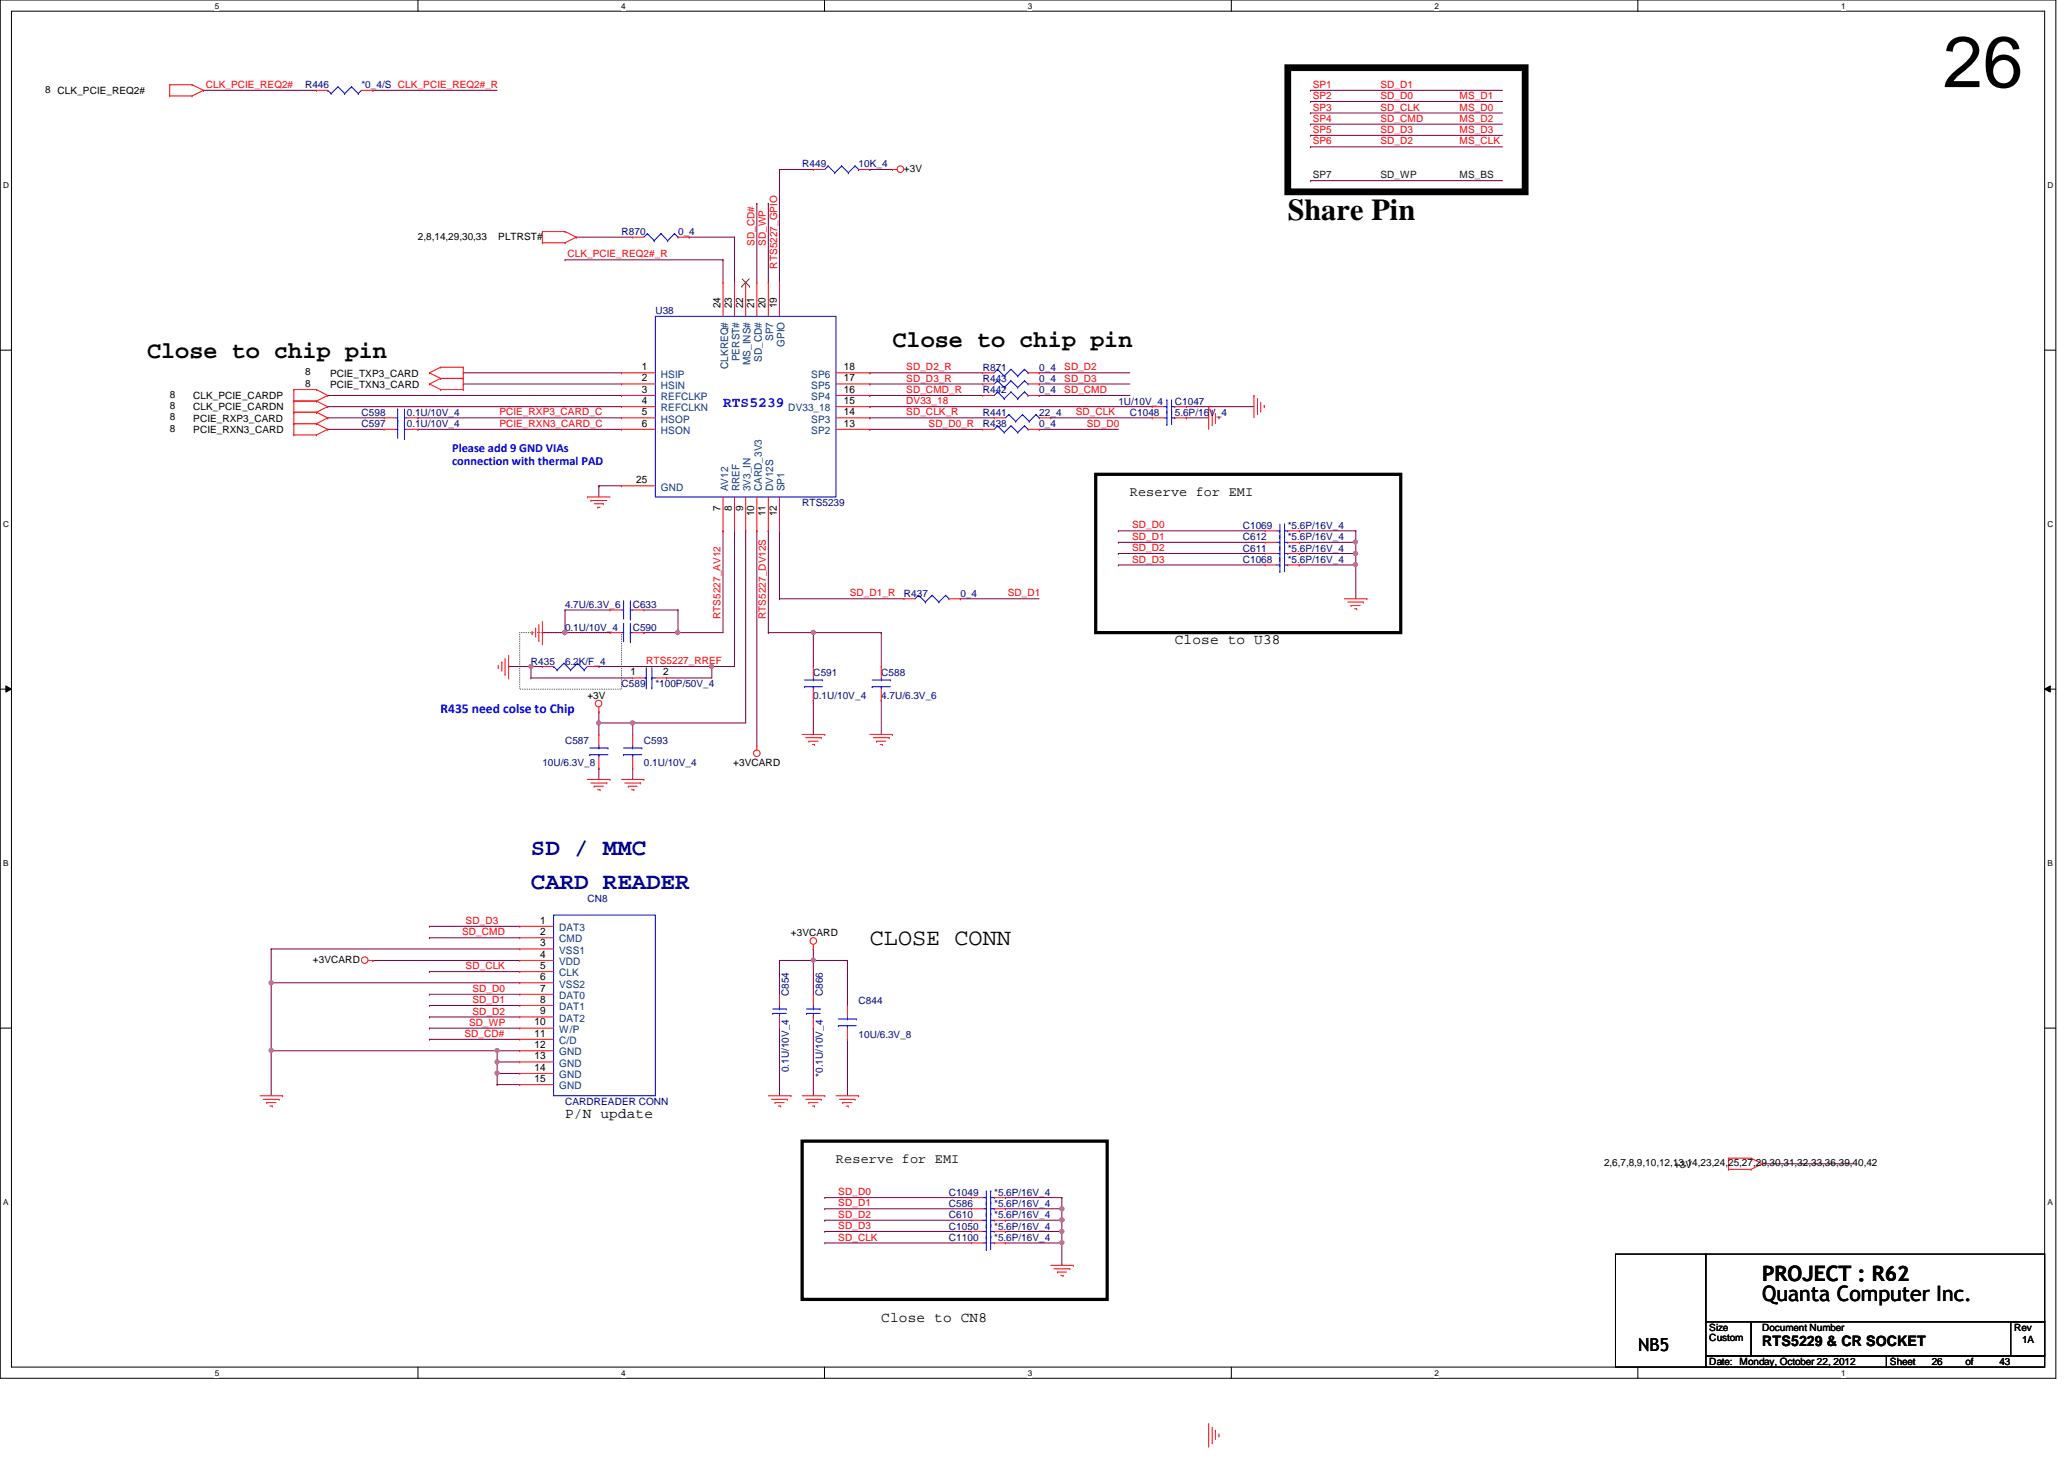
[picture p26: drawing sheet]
<svg xmlns="http://www.w3.org/2000/svg" width="297mm" height="210mm" viewBox="0 0 297 210" stroke-linecap="round" stroke-linejoin="round" font-family="sans-serif">
<defs><g id="words">
<text font-size="10.4" x="279.6" y="12.5">26</text>
<text font-size="4.4" x="185.3" y="31.6">Share Pin</text>
<g font-size="3.4">
<text x="21.2" y="51.6">Close to chip pin</text>
<text x="128.4" y="49.9">Close to chip pin</text>
<text x="125.2" y="135.9">CLOSE CONN</text>
</g>
<g font-size="3.4" fill="#000080">
<text x="76.4" y="123.1">SD / MMC</text>
<text x="76.4" y="127.9">CARD READER</text>
</g>
<g font-size="3">
<text x="253.6" y="184.2">PROJECT : R62</text>
<text x="253.6" y="187.2">Quanta Computer Inc.</text>
</g>
<text font-size="2.6" x="235.8" y="194.3">NB5</text>
<text font-size="2.1" fill="#00f" x="104.1" y="58.6">RTS5239</text>
<g font-size="2.1">
<text x="169.1" y="92.6">Close to U38</text>
<text x="81.3" y="160.9">P/N update</text>
<text x="126.8" y="190.2">Close to CN8</text>
<text x="253.6" y="193.7">RTS5229 &amp; CR SOCKET</text>
</g>
<g font-size="1.9">
<text x="162.6" y="71.4">Reserve for EMI</text>
<text x="120.3" y="167.3">Reserve for EMI</text>
</g>
<text font-size="1.9" fill="#00f" x="63.4" y="102.6">R435 need colse to Chip</text>
<g font-size="1.8" fill="#00f">
<text x="65.1" y="65.1">Please add 9 GND VIAs</text>
<text x="65.1" y="66.8">connection with thermal PAD</text>
</g>
<g font-size="1.5">
<text x="103.7" y="44.4" transform="rotate(-90 103.7 44.4)">24</text>
<text x="105.3" y="44.4" transform="rotate(-90 105.3 44.4)">23</text>
<text x="106.9" y="44.4" transform="rotate(-90 106.9 44.4)">22</text>
<text x="108.5" y="44.4" transform="rotate(-90 108.5 44.4)">21</text>
<text x="110.2" y="44.4" transform="rotate(-90 110.2 44.4)">20</text>
<text x="111.8" y="44.4" transform="rotate(-90 111.8 44.4)">19</text>
<text x="92.4" y="53.3">1</text>
<text x="121.5" y="53.3">18</text>
<text x="92.4" y="56.5">3</text>
<text x="92.4" y="58.1">4</text>
<text x="92.4" y="59.7">5</text>
<text x="92.4" y="54.9">2</text>
<text x="121.5" y="59.7">14</text>
<text x="121.5" y="58.1">15</text>
<text x="121.5" y="56.5">16</text>
<text x="121.5" y="54.9">17</text>
<text x="92.4" y="61.4">6</text>
<text x="121.5" y="61.4">13</text>
<text x="91.6" y="69.5">25</text>
<text x="103.7" y="73.4" transform="rotate(-90 103.7 73.4)">7</text>
<text x="105.3" y="73.4" transform="rotate(-90 105.3 73.4)">8</text>
<text x="106.9" y="73.4" transform="rotate(-90 106.9 73.4)">9</text>
<text x="108.5" y="74.3" transform="rotate(-90 108.5 74.3)">10</text>
<text x="110.2" y="74.3" transform="rotate(-90 110.2 74.3)">11</text>
<text x="111.8" y="74.3" transform="rotate(-90 111.8 74.3)">12</text>
<text x="90.7" y="97.2">1</text>
<text x="95.5" y="97.2">2</text>
<text x="77.7" y="132.9">1</text>
<text x="77.7" y="134.5">2</text>
<text x="77.7" y="137.8">4</text>
<text x="77.7" y="136.1">3</text>
<text x="77.7" y="142.7">7</text>
<text x="77.7" y="139.4">5</text>
<text x="77.7" y="141">6</text>
<text x="76.9" y="149.1">11</text>
<text x="76.9" y="147.5">10</text>
<text x="77.7" y="145.9">9</text>
<text x="77.7" y="144.3">8</text>
<text x="76.9" y="150.8">12</text>
<text x="76.9" y="152.4">13</text>
<text x="76.9" y="154.1">14</text>
<text x="76.9" y="155.7">15</text>
</g>
<g font-size="1.5" fill="#004080">
<text x="104.8" y="53.1" transform="rotate(-90 104.8 53.1)">CLKREQ#</text>
<text x="106.4" y="52" transform="rotate(-90 106.4 52)">PERST#</text>
<text x="108" y="52.5" transform="rotate(-90 108 52.5)">MS_INS#</text>
<text x="109.6" y="52.1" transform="rotate(-90 109.6 52.1)">SD_CD#</text>
<text x="111.3" y="49.1" transform="rotate(-90 111.3 49.1)">SP7</text>
<text x="112.9" y="49.9" transform="rotate(-90 112.9 49.9)">GPIO</text>
<text x="95.1" y="57.6">REFCLKP</text>
<text x="95.1" y="59.2">REFCLKN</text>
<text x="95.1" y="54.3">HSIP</text>
<text x="95.1" y="55.9">HSIN</text>
<text x="113.5" y="59.2">DV33_18</text>
<text x="116.8" y="57.6">SP4</text>
<text x="116.8" y="55.9">SP5</text>
<text x="116.8" y="54.3">SP6</text>
<text x="95.1" y="60.8">HSOP</text>
<text x="95.1" y="62.4">HSON</text>
<text x="116.8" y="62.4">SP2</text>
<text x="116.8" y="60.8">SP3</text>
<text x="95.1" y="70.6">GND</text>
<text x="104.8" y="70.7" transform="rotate(-90 104.8 70.7)">AV12</text>
<text x="106.4" y="70.7" transform="rotate(-90 106.4 70.7)">RREF</text>
<text x="108" y="70.7" transform="rotate(-90 108 70.7)">3V3_IN</text>
<text x="109.6" y="70.7" transform="rotate(-90 109.6 70.7)">CARD_3V3</text>
<text x="111.3" y="70.7" transform="rotate(-90 111.3 70.7)">DV12S</text>
<text x="112.9" y="70.7" transform="rotate(-90 112.9 70.7)">SP1</text>
<text x="80.5" y="133.9">DAT3</text>
<text x="80.5" y="135.6">CMD</text>
<text x="80.5" y="137.2">VSS1</text>
<text x="80.5" y="143.7">DAT0</text>
<text x="80.5" y="138.9">VDD</text>
<text x="80.5" y="140.5">CLK</text>
<text x="80.5" y="142.1">VSS2</text>
<text x="80.5" y="147">DAT2</text>
<text x="80.5" y="145.3">DAT1</text>
<text x="80.5" y="148.6">W/P</text>
<text x="80.5" y="150.2">C/D</text>
<text x="80.5" y="151.8">GND</text>
<text x="80.5" y="153.5">GND</text>
<text x="80.5" y="155.1">GND</text>
<text x="80.5" y="156.7">GND</text>
</g>
<g font-size="1.4">
<text x="6.5" y="13.4">8 CLK_PCIE_REQ2#</text>
<text x="130.1" y="24.8">+3V</text>
<text x="60.2" y="34.5">2,8,14,29,30,33</text>
<text x="71.7" y="34.5">PLTRST#</text>
<text x="24.4" y="57.3">8</text>
<text x="24.4" y="58.9">8</text>
<text x="27.8" y="57.4">CLK_PCIE_CARDP</text>
<text x="27.8" y="59.1">CLK_PCIE_CARDN</text>
<text x="43.9" y="54">8</text>
<text x="43.9" y="55.6">8</text>
<text x="47.5" y="54.2">PCIE_TXP3_CARD</text>
<text x="47.5" y="55.8">PCIE_TXN3_CARD</text>
<text x="24.4" y="62.1">8</text>
<text x="24.4" y="60.5">8</text>
<text x="27.8" y="62.3">PCIE_RXN3_CARD</text>
<text x="27.8" y="60.7">PCIE_RXP3_CARD</text>
<text x="84.5" y="100.5">+3V</text>
<text x="105.5" y="110.2">+3VCARD</text>
<text x="113.8" y="134.6">+3VCARD</text>
<text x="45" y="138.6">+3VCARD</text>
<text x="230.8" y="167.8">2,6,7,8,9,10,12,13,14,23,24,25,27,29,30,31,32,33,36,39,40,42</text>
<text x="240.9" y="168">+3V</text>
<text x="246" y="191.5">Size</text>
<text x="253.6" y="191.5">Document Number</text>
<text x="289.9" y="191.5">Rev</text>
<text x="246" y="196.4">Date: Monday, October 22, 2012</text>
<text x="246" y="193">Custom</text>
<text x="272" y="196.4">Sheet</text>
<text x="278" y="196.4">26</text>
<text x="282.9" y="196.4">of</text>
<text x="287.7" y="196.4">43</text>
<text x="291" y="193.2">1A</text>
</g>
<g font-size="1.4" fill="#f00">
<text x="29.6" y="12.7">CLK_PCIE_REQ2#</text>
<text x="188.9" y="12.7">SP1</text>
<text x="188.9" y="14.3">SP2</text>
<text x="188.9" y="15.9">SP3</text>
<text x="188.9" y="17.5">SP4</text>
<text x="198.7" y="12.7">SD_D1</text>
<text x="198.7" y="14.3">SD_D0</text>
<text x="198.7" y="15.9">SD_CLK</text>
<text x="198.7" y="17.5">SD_CMD</text>
<text x="210.1" y="15.9">MS_D0</text>
<text x="210.1" y="17.5">MS_D2</text>
<text x="210.1" y="14.3">MS_D1</text>
<text x="188.9" y="19.1">SP5</text>
<text x="188.9" y="20.8">SP6</text>
<text x="198.7" y="19.1">SD_D3</text>
<text x="198.7" y="20.8">SD_D2</text>
<text x="210.1" y="19.1">MS_D3</text>
<text x="210.1" y="20.8">MS_CLK</text>
<text x="108.6" y="35.4" transform="rotate(-90 108.6 35.4)">SD_CD#</text>
<text x="110.2" y="35.4" transform="rotate(-90 110.2 35.4)">SD_WP</text>
<text x="81.7" y="37">CLK_PCIE_REQ2#_R</text>
<text x="111.8" y="38.7" transform="rotate(-90 111.8 38.7)">RTS5227_GPIO</text>
<text x="130.4" y="53.3">SD_D2_R</text>
<text x="153.2" y="53.3">SD_D2</text>
<text x="71.9" y="59.8">PCIE_RXP3_CARD_C</text>
<text x="130.4" y="59.8">SD_CLK_R</text>
<text x="130.4" y="58.2">DV33_18</text>
<text x="130.4" y="54.9">SD_D3_R</text>
<text x="130.4" y="56.6">SD_CMD_R</text>
<text x="153.2" y="56.6">SD_CMD</text>
<text x="153.2" y="54.9">SD_D3</text>
<text x="154.8" y="59.8">SD_CLK</text>
<text x="71.9" y="61.4">PCIE_RXN3_CARD_C</text>
<text x="133.6" y="61.4">SD_D0_R</text>
<text x="156.4" y="61.4">SD_D0</text>
<text x="162.9" y="77.7">SD_D1</text>
<text x="162.9" y="76">SD_D0</text>
<text x="162.9" y="80.9">SD_D3</text>
<text x="162.9" y="79.3">SD_D2</text>
<text x="103.7" y="89.1" transform="rotate(-90 103.7 89.1)">RTS5227_AV12</text>
<text x="110.2" y="89.1" transform="rotate(-90 110.2 89.1)">RTS5227_DV12S</text>
<text x="122.3" y="85.8">SD_D1_R</text>
<text x="145" y="85.8">SD_D1</text>
<text x="93" y="95.5">RTS5227_RREF</text>
<text x="66.5" y="134.6">SD_CMD</text>
<text x="67" y="132.9">SD_D3</text>
<text x="67" y="139.4">SD_CLK</text>
<text x="68" y="142.7">SD_D0</text>
<text x="66.8" y="149.2">SD_CD#</text>
<text x="67.5" y="147.6">SD_WP</text>
<text x="68" y="146">SD_D2</text>
<text x="68" y="144.3">SD_D1</text>
<text x="120.6" y="172">SD_D0</text>
<text x="120.6" y="173.6">SD_D1</text>
<text x="120.6" y="175.2">SD_D2</text>
<text x="120.6" y="176.8">SD_D3</text>
<text x="120.6" y="178.5">SD_CLK</text>
</g>
<g font-size="1.4" fill="#000080">
<text x="43.9" y="12.7">R446</text>
<text x="52" y="12.7">*0_4/S CLK_PCIE_REQ2#_R</text>
<text x="115.4" y="24.1">R449</text>
<text x="123.6" y="24.1">10K_4</text>
<text x="89.4" y="33.9">R870</text>
<text x="97.6" y="33.9">0_4</text>
<text x="94.3" y="45.2">U38</text>
<text x="141.4" y="53.3">R871</text>
<text x="149.6" y="53.3">0_4</text>
<text x="52" y="59.9">C598</text>
<text x="58.5" y="59.9">0.1U/10V_4</text>
<text x="141.4" y="55">R443</text>
<text x="141.4" y="56.6">R442</text>
<text x="141.4" y="59.9">R441</text>
<text x="149.6" y="55">0_4</text>
<text x="149.6" y="56.6">0_4</text>
<text x="149.6" y="59.9">22_4</text>
<text x="160.9" y="58.3">1U/10V_4</text>
<text x="162.6" y="59.9">C1048</text>
<text x="169.1" y="58.3">C1047</text>
<text x="169.1" y="59.9">5.6P/16V_4</text>
<text x="52" y="61.5">C597</text>
<text x="58.5" y="61.5">0.1U/10V_4</text>
<text x="141.4" y="61.5">R438</text>
<text x="149.6" y="61.5">0_4</text>
<text x="115.4" y="72.9">RTS5239</text>
<text x="178.9" y="77.7">C612</text>
<text x="178.9" y="76.1">C1069</text>
<text x="185.3" y="77.7">*5.6P/16V_4</text>
<text x="185.3" y="76.1">*5.6P/16V_4</text>
<text x="178.9" y="81">C1068</text>
<text x="178.9" y="79.4">C611</text>
<text x="185.3" y="81">*5.6P/16V_4</text>
<text x="185.3" y="79.4">*5.6P/16V_4</text>
<text x="81.3" y="87.5">4.7U/6.3V_6</text>
<text x="91.1" y="87.5">C633</text>
<text x="130.1" y="85.9">R437</text>
<text x="138.2" y="85.9">0_4</text>
<text x="76.4" y="95.6">R435</text>
<text x="81.3" y="95.6">6.2K/F_4</text>
<text x="81.3" y="90.8">0.1U/10V_4</text>
<text x="91.1" y="90.8">C590</text>
<text x="89.4" y="98.9">C589</text>
<text x="94.3" y="98.9">*100P/50V_4</text>
<text x="117" y="97.2">C591</text>
<text x="117" y="100.5">0.1U/10V_4</text>
<text x="126.8" y="97.2">C588</text>
<text x="126.8" y="100.5">4.7U/6.3V_6</text>
<text x="81.3" y="107">C587</text>
<text x="92.7" y="107">C593</text>
<text x="78.1" y="110.2">10U/6.3V_8</text>
<text x="92.7" y="110.2">0.1U/10V_4</text>
<text x="84.5" y="129.8">CN8</text>
<text x="113.5" y="143.3" transform="rotate(-90 113.5 143.3)">C854</text>
<text x="118.4" y="143.3" transform="rotate(-90 118.4 143.3)">C866</text>
<text x="123.6" y="144.4">C844</text>
<text x="123.6" y="149.3">10U/6.3V_8</text>
<text x="113.5" y="154.3" transform="rotate(-90 113.5 154.3)">0.1U/10V_4</text>
<text x="118.4" y="154.9" transform="rotate(-90 118.4 154.9)">*0.1U/10V_4</text>
<text x="81.3" y="159">CARDREADER CONN</text>
<text x="136.6" y="173.7">C586</text>
<text x="136.6" y="172">C1049</text>
<text x="143.1" y="173.7">*5.6P/16V_4</text>
<text x="143.1" y="172">*5.6P/16V_4</text>
<text x="136.6" y="178.5">C1100</text>
<text x="136.6" y="176.9">C1050</text>
<text x="136.6" y="175.3">C610</text>
<text x="143.1" y="175.3">*5.6P/16V_4</text>
<text x="143.1" y="178.5">*5.6P/16V_4</text>
<text x="143.1" y="176.9">*5.6P/16V_4</text>
</g>
<g font-size="1.4" fill="#004000">
<text x="188.9" y="25.7">SP7</text>
<text x="198.7" y="25.7">SD_WP</text>
<text x="210.1" y="25.7">MS_BS</text>
</g>
<g font-size="1.2">
<text x="30.9" y="1.2">5</text>
<text x="89.4" y="1.2">4</text>
<text x="147.9" y="1.2">3</text>
<text x="206.5" y="1.2">2</text>
<text x="265" y="1.2">1</text>
<text x=".5" y="27.1">D</text>
<text x="294.7" y="27.1">D</text>
<text x=".5" y="75.8">C</text>
<text x="294.7" y="75.8">C</text>
<text x=".5" y="124.6">B</text>
<text x="294.7" y="124.6">B</text>
<text x=".5" y="173.4">A</text>
<text x="294.7" y="173.4">A</text>
<text x="30.9" y="197.9">5</text>
<text x="89.4" y="197.9">4</text>
<text x="147.9" y="197.9">3</text>
<text x="206.5" y="197.9">2</text>
<text x="265" y="197.9">1</text>
</g>
</g></defs>
<path d="M0 0h295.9v198.3h-295.9zM1.6 1.6h292.7v195.1h-292.7z" fill="none" stroke="#000" stroke-width=".14"/>
<g fill="#fff">
<path d="M30.9 .2h.6v1.3h-.6z"/>
<path d="M30.9 196.9h.6v1.3h-.6z"/>
</g>
<path d="M60.2 0v1.6M60.2 196.7v1.6" fill="none" stroke="#000" stroke-width=".14"/>
<g fill="#fff">
<path d="M89.4 .2h.6v1.3h-.6z"/>
<path d="M89.4 196.9h.6v1.3h-.6z"/>
</g>
<path d="M118.7 0v1.6M118.7 196.7v1.6" fill="none" stroke="#000" stroke-width=".14"/>
<g fill="#fff">
<path d="M147.9 .2h.6v1.3h-.6z"/>
<path d="M147.9 196.9h.6v1.3h-.6z"/>
</g>
<path d="M177.2 0v1.6M177.2 196.7v1.6" fill="none" stroke="#000" stroke-width=".14"/>
<g fill="#fff">
<path d="M206.5 .2h.5v1.3h-.5z"/>
<path d="M206.5 196.9h.5v1.3h-.5z"/>
</g>
<path d="M235.7 0v1.6M235.7 196.7v1.6" fill="none" stroke="#000" stroke-width=".14"/>
<g fill="#fff">
<path d="M265 .2h.6v1.3h-.6z"/>
<path d="M265 196.9h.6v1.3h-.6z"/>
<path d="M.5 26h.8v1.3h-.8z"/>
<path d="M294.7 26h.8v1.3h-.8z"/>
<path d="M.5 74.8h.8v1.3h-.8z"/>
<path d="M294.7 74.8h.8v1.3h-.8z"/>
</g>
<path d="M0 50.4h1.6M294.3 50.4h1.6" fill="none" stroke="#000" stroke-width=".14"/>
<g fill="#fff">
<path d="M.5 123.5h.7v1.3h-.7z"/>
<path d="M294.7 123.5h.7v1.3h-.7z"/>
</g>
<path d="M0 99.1h1.6M.8 98.7l.8 .4-.8 .5zM294.3 99.1l.8-.4v.9zM294.3 99.1h1.6" fill="none" stroke="#000" stroke-width=".14"/>
<path d="M.8 98.7l.8 .4-.8 .5zM294.3 99.1l.8-.4v.9z" fill="#000"/>
<g fill="#fff">
<path d="M.5 172.3h.7v1.3h-.7z"/>
<path d="M294.7 172.3h.7v1.3h-.7z"/>
</g>
<path d="M0 147.9h1.6M294.3 147.9h1.6" fill="none" stroke="#000" stroke-width=".14"/>
<path d="M157.7 68.2h43.9v22.8h-43.9zM115.4 164.2h43.9v22.7h-43.9z" fill="none" stroke="#000" stroke-width=".47"/>
<path d="M185.3 9.7h34.2v17.9h-34.2z" fill="none" stroke="#000" stroke-width=".97"/>
<path d="M74.8 91h14.6v8.1h-14.6z" fill="none" stroke="#000" stroke-width=".14" stroke-dasharray="0 .3"/>
<path d="M112.2 138.2h.1M112.2 138.2h9.8M112.2 138.2v4.8M117 138.2h.1M117 138.2v4.8M122 138.2h.1M122 138.2v6.5M117 147.9h.1M117 147.9v9.7M122 149.5h.1M122 149.5v8.1" fill="none" stroke="#800040" stroke-width=".14"/>
<circle cx="117" cy="138.1" r=".3" fill="#f0f"/>
<circle cx="117" cy="138.1" r=".3" fill="none" stroke="#f0f" stroke-width=".14"/>
<path d="M29.3 13h.1M29.3 13h16.2M53.7 13h.1M53.7 13h17.8M117 136.5h.1M117 136.5v1.7M112.2 147.9h.1M112.2 147.9v9.7M144.7 172.3h.1M144.7 172.3h8.1M152.8 173.9h.1M152.8 173.9v1.7" fill="none" stroke="#800040" stroke-width=".14"/>
<circle cx="152.8" cy="175.5" r=".3" fill="#f0f"/>
<circle cx="152.8" cy="175.5" r=".3" fill="none" stroke="#f0f" stroke-width=".14"/>
<circle cx="152.8" cy="173.9" r=".3" fill="#f0f"/>
<circle cx="152.8" cy="173.9" r=".3" fill="none" stroke="#f0f" stroke-width=".14"/>
<g fill="none" stroke="#800040" stroke-width=".14">
<path d="M188.6 13h.1M188.6 14.6h.1M188.6 16.3h.1M188.6 17.9h.1M188.6 19.5h.1M188.6 13h27.6M188.6 14.6h27.6M188.6 16.3h27.6M188.6 17.9h27.6M188.6 19.5h27.6M188.6 21.1h.1M188.6 26h.1"/>
<path d="M188.6 21.1h27.6M188.6 26h27.6M47.2 56.9h.1M47.2 58.5h.1M47.2 56.9h42.2M47.2 58.5h42.2M66.7 55.2h.1M66.7 53.6h.1M66.7 55.2h22.7M66.7 53.6h22.7M47.2 60.1h.1M47.2 61.8h.1"/>
<path d="M47.2 60.1h8.1M47.2 61.8h8.1M60.2 60.1h.1M60.2 61.8h.1M60.2 60.1h29.2M60.2 61.8h29.2M86.2 69.9h.1M86.2 69.9h3.2M86.2 69.9v1.6M104.1 76.4h.1M104.1 76.4v14.6h-6.5M76.4 95.9h.1"/>
<path d="M76.4 95.9h1.7M81.3 91h.1M81.3 91h6.5M97.6 91h.1M118.7 172.3h.1M118.7 173.9h.1M118.7 175.6h.1M118.7 177.2h.1M118.7 172.3h21.1M118.7 173.9h21.1M118.7 175.6h21.1M118.7 177.2h21.1"/>
<path d="M144.7 173.9h.1M144.7 175.6h.1M144.7 177.2h.1M144.7 175.6h8.1M144.7 177.2h8.1M152.8 178.8h.1M152.8 172.3h.1M152.8 172.3v1.6h-8.1M152.8 178.8v3.2M253.6 167.4h.1M253.6 167.4h13"/>
</g>
<circle cx="76.4" cy="95.9" r=".3" fill="#f0f"/>
<circle cx="76.4" cy="95.9" r=".3" fill="none" stroke="#f0f" stroke-width=".14"/>
<path d="M73.2 95.9h.1M73.2 95.9h3.2M76.4 95.9h.1M76.4 95.9v1.6M86.2 95.9h.1M86.2 95.9h19.5M95.9 97.5h.1M102.4 95.9h.1M102.4 95.9v1.6h-6.5" fill="none" stroke="#800040" stroke-width=".14"/>
<circle cx="102.4" cy="95.9" r=".3" fill="#f0f"/>
<circle cx="102.4" cy="95.9" r=".3" fill="none" stroke="#f0f" stroke-width=".14"/>
<path d="M105.7 76.4h.1M105.7 76.4v19.5M107.3 76.4h.1M107.3 76.4v27.6M108.9 76.4h.1M108.9 76.4v30.9M76.4 97.5h.1M76.4 97.5h14.7M86.2 104h.1M86.2 104h4.9" fill="none" stroke="#800040" stroke-width=".14"/>
<circle cx="91" cy="104" r=".31" fill="#f0f"/>
<circle cx="91" cy="104" r=".31" fill="none" stroke="#f0f" stroke-width=".14"/>
<circle cx="86.1" cy="104" r=".3" fill="#f0f"/>
<circle cx="86.1" cy="104" r=".3" fill="none" stroke="#f0f" stroke-width=".14"/>
<g fill="none" stroke="#800040" stroke-width=".14">
<path d="M110.6 76.4h.1M110.6 76.4v14.6M117 91h.1M117 91h9.8M86.2 102.4h.1M86.2 110.5h.1M86.2 104h.1M86.2 102.4v3.3M86.2 110.5v1.6M91.1 110.5h.1M91.1 104h.1M91.1 104v1.7"/>
<path d="M91.1 110.5v1.6M91.1 104h16.2"/>
</g>
<circle cx="117" cy="91" r=".31" fill="#f0f"/>
<circle cx="117" cy="91" r=".31" fill="none" stroke="#f0f" stroke-width=".14"/>
<g fill="none" stroke="#800040" stroke-width=".14">
<path d="M81.3 37.4h.1M81.3 37.4h22.8M82.9 34.1h.1M82.9 34.1h8.2M99.2 34.1h.1M99.2 34.1h6.5M104.1 37.4h.1M104.1 37.4v3.2M105.7 34.1h.1M105.7 34.1v6.5M108.9 29.3h.1M108.9 29.3v11.3"/>
<path d="M110.6 29.3h.1M110.6 29.3v11.3M112.2 24.4h.1M112.2 24.4v16.2M112.2 24.4h4.8M125.2 24.4h.1M125.2 24.4h3.2M125.2 58.5h.1M125.2 55.2h.1M125.2 56.9h.1M125.2 53.6h.1M125.2 58.5h40.6"/>
<path d="M125.2 55.2h16.2M125.2 56.9h16.2M125.2 53.6h16.2M149.6 53.6h.1M149.6 56.9h.1M149.6 55.2h.1M149.6 55.2h13M149.6 56.9h13M149.6 53.6h13M170.7 58.5h.1M170.7 58.5h9.8M112.2 76.4h.1"/>
<path d="M112.2 76.4v9.7M125.2 61.8h.1M125.2 60.1h.1M125.2 61.8h16.2M125.2 60.1h17.9M149.6 61.8h.1M149.6 61.8h11.3M151.2 60.1h.1M151.2 60.1h14.6M170.7 60.1h.1M170.7 60.1h3.2M110.6 91h.1"/>
<path d="M110.6 91h6.4M112.2 86.1h.1M112.2 86.1h17.9M117 91h.1M117 91v4.9M126.8 91h.1M126.8 91v4.9M138.2 86.1h.1M138.2 86.1h11.4M117 100.8h.1M117 100.8v4.9M126.8 100.8h.1"/>
<path d="M126.8 100.8v4.9M39 151.2h.1M39 141.4h.1M39 141.4v16.2M39 141.4h35.8"/>
</g>
<circle cx="39" cy="141.4" r=".3" fill="#f0f"/>
<circle cx="39" cy="141.4" r=".3" fill="none" stroke="#f0f" stroke-width=".14"/>
<g fill="none" stroke="#800040" stroke-width=".14">
<path d="M39 136.5h.1M39 136.5h35.8M39 136.5v4.9M53.7 138.2h.1M53.7 138.2h21.1M61.8 133.3h.1M61.8 134.9h.1M61.8 139.8h.1M61.8 133.3h13M61.8 134.9h13M61.8 139.8h13M39 141.4h.1"/>
<path d="M39 151.2h.1M39 151.2h35.8M61.8 146.3h.1M61.8 144.7h.1M61.8 143h.1M61.8 147.9h.1M61.8 149.5h.1M61.8 146.3h13M61.8 144.7h13M61.8 143h13M61.8 147.9h13M61.8 149.5h13"/>
<path d="M71.5 151.2h.1"/>
</g>
<circle cx="71.5" cy="151.1" r=".3" fill="#f0f"/>
<circle cx="71.5" cy="151.1" r=".3" fill="none" stroke="#f0f" stroke-width=".14"/>
<circle cx="39" cy="151.1" r=".3" fill="#f0f"/>
<circle cx="39" cy="151.1" r=".3" fill="none" stroke="#f0f" stroke-width=".14"/>
<path d="M71.5 154.4h.1M71.5 152.8h.1M71.5 154.4h3.3M71.5 152.8v1.6" fill="none" stroke="#800040" stroke-width=".14"/>
<circle cx="71.5" cy="154.4" r=".3" fill="#f0f"/>
<circle cx="71.5" cy="154.4" r=".3" fill="none" stroke="#f0f" stroke-width=".14"/>
<circle cx="71.5" cy="152.8" r=".3" fill="#f0f"/>
<circle cx="71.5" cy="152.8" r=".3" fill="none" stroke="#f0f" stroke-width=".14"/>
<path d="M71.5 156h.1M71.5 154.4h.1M71.5 152.8h.1M71.5 151.2h.1M71.5 156h3.3M71.5 151.2v1.6M71.5 154.4v1.6M71.5 152.8h3.3M152.8 175.6h.1M152.8 175.6v1.6" fill="none" stroke="#800040" stroke-width=".14"/>
<circle cx="152.8" cy="175.5" r=".3" fill="#f0f"/>
<circle cx="152.8" cy="175.5" r=".3" fill="none" stroke="#f0f" stroke-width=".14"/>
<path d="M195.1 78h.1M195.1 78v1.6" fill="none" stroke="#800040" stroke-width=".14"/>
<circle cx="195.1" cy="79.6" r=".3" fill="#f0f"/>
<circle cx="195.1" cy="79.6" r=".3" fill="none" stroke="#f0f" stroke-width=".14"/>
<circle cx="195.1" cy="78" r=".3" fill="#f0f"/>
<circle cx="195.1" cy="78" r=".3" fill="none" stroke="#f0f" stroke-width=".14"/>
<path d="M195.1 79.6h.1M195.1 79.6v1.7h-8.1M160.9 81.3h.1M160.9 81.3h21.2M187 81.3h.1" fill="none" stroke="#800040" stroke-width=".14"/>
<circle cx="195.1" cy="79.6" r=".3" fill="#f0f"/>
<circle cx="195.1" cy="79.6" r=".3" fill="none" stroke="#f0f" stroke-width=".14"/>
<path d="M160.9 78h.1M160.9 78h21.2M187 78h.1M187 78h8.1M195.1 81.3h.1M195.1 81.3v4.8" fill="none" stroke="#800040" stroke-width=".14"/>
<circle cx="195.1" cy="81.2" r=".3" fill="#f0f"/>
<circle cx="195.1" cy="81.2" r=".3" fill="none" stroke="#f0f" stroke-width=".14"/>
<g fill="none" stroke="#800040" stroke-width=".14">
<path d="M160.9 76.4h.1M160.9 79.6h.1M160.9 76.4h21.2M160.9 79.6h21.2M187 76.4h.1M187 79.6h.1M187 76.4h8.1M187 79.6h8.1M195.1 76.4h.1M195.1 76.4v1.6M118.7 178.8h.1M118.7 178.8h21.1"/>
<path d="M144.7 178.8h.1M144.7 178.8h8.1"/>
</g>
<circle cx="152.8" cy="178.8" r=".3" fill="#f0f"/>
<circle cx="152.8" cy="178.8" r=".3" fill="none" stroke="#f0f" stroke-width=".14"/>
<path d="M152.8 177.2h.1M152.8 177.2v1.6" fill="none" stroke="#800040" stroke-width=".14"/>
<circle cx="152.8" cy="177.2" r=".3" fill="#f0f"/>
<circle cx="152.8" cy="177.2" r=".3" fill="none" stroke="#f0f" stroke-width=".14"/>
<path d="M81.3 87.8h.1M81.3 91h.1M81.3 87.8h6.5M81.3 87.8v3.2" fill="none" stroke="#800040" stroke-width=".14"/>
<circle cx="81.3" cy="91" r=".31" fill="#f0f"/>
<circle cx="81.3" cy="91" r=".31" fill="none" stroke="#f0f" stroke-width=".14"/>
<path d="M78.1 91h.1M78.1 91h3.2M92.7 87.8h4.9M97.6 87.8h.1M97.6 91h.1M97.6 87.8v3.2" fill="none" stroke="#800040" stroke-width=".14"/>
<circle cx="97.5" cy="91" r=".31" fill="#f0f"/>
<circle cx="97.5" cy="91" r=".31" fill="none" stroke="#f0f" stroke-width=".14"/>
<path d="M92.7 91h.1M92.7 91h4.9" fill="none" stroke="#800040" stroke-width=".14"/>
<g fill="none" stroke="#f00" stroke-width=".14">
<path d="M24.4 13.8h.1M24.4 12.2h.1M24.4 12.2h3.2M24.4 13.8h3.2M24.4 12.2v1.6M27.6 12.2h.1M27.6 13.8h.1M27.6 12.2l1.7 .8M29.3 13h.1M29.3 13l-1.7 .8M45.5 13h.1M45.5 13h1.7"/>
<path d="M52 13h1.7M53.7 13h.1M78.1 34.9h.1M78.1 33.3h.1M78.1 33.3h3.2M78.1 34.9h3.2M78.1 33.3v1.6M81.3 33.3h.1M81.3 34.9h.1M81.3 33.3l1.6 .8M82.9 34.1h.1M82.9 34.1l-1.6 .8"/>
<path d="M91.1 34.1h.1M91.1 34.1h1.6M97.6 34.1h1.6M99.2 34.1h.1M117 24.4h.1M117 24.4h1.7M123.6 24.4h1.6M125.2 24.4h.1M128.4 24.4h.1M128.4 24.4h.7M42.3 57.7h.1M42.3 56h.1"/>
<path d="M42.3 59.3h.1M42.3 56h3.2M42.3 57.7h3.2M42.3 56v6.6M42.3 59.3h3.2M45.5 56h.1M45.5 57.7h.1M45.5 59.3h.1M45.5 56l1.7 .9M45.5 57.7l1.7 .8M45.5 59.3l1.7 .8M47.2 56.9h.1"/>
<path d="M47.2 58.5h.1M47.2 56.9l-1.7 .8M47.2 58.5l-1.7 .8M61.8 53.6h.1M61.8 55.2h.1M61.8 53.6l1.6 .8M61.8 55.2l1.6 .8M63.4 52.8h.1M63.4 54.4h.1M63.4 56h.1M63.4 52.8l-1.6 .8M63.4 52.8h3.3"/>
<path d="M63.4 54.4h3.3M63.4 54.4l-1.6 .8M63.4 56h3.3M66.7 52.8h.1M66.7 54.4h.1M66.7 56h.1M66.7 52.8v3.2M89.4 56.9h.1M89.4 58.5h.1M89.4 53.6h.1M89.4 55.2h.1M89.4 55.2h4.9"/>
<path d="M89.4 56.9h4.9M89.4 53.6h4.9M89.4 58.5h4.9M104.1 40.6h.1M104.1 40.6v4.9M105.7 40.6h.1M105.7 40.6v4.9M107.3 40.6h.1M107.3 40.6v4.9M108.9 40.6h.1M108.9 40.6v4.9M110.6 40.6h.1"/>
<path d="M110.6 40.6v4.9M112.2 40.6h.1M112.2 40.6v4.9M120.3 55.2h4.9M120.3 56.9h4.9M120.3 53.6h4.9M120.3 58.5h4.9M125.2 58.5h.1M125.2 56.9h.1M125.2 55.2h.1M125.2 53.6h.1M141.4 55.2h.1"/>
<path d="M141.4 56.9h.1M141.4 53.6h.1M141.4 55.2h1.7M141.4 56.9h1.7M141.4 53.6h1.7M148 55.2h1.6M148 56.9h1.6M148 53.6h1.6M149.6 55.2h.1M149.6 56.9h.1M149.6 53.6h.1M165.8 58.5h.1"/>
<path d="M165.8 58.5h1.7M169.1 58.5h1.6M170.7 58.5h.1M173.9 58.5h.1M173.9 58.5v3.3M174.5 59h.1M174.5 59v2.3M174.9 59.5v1.3M175.4 60h.1M175.4 60v.3M180.5 56.9h.1M180.5 56.9v3.2"/>
<path d="M181 57.4h.1M181 57.4v2.2M181.4 59.1h.1M181.4 57.9v1.2M181.9 58.3h.1M181.9 58.3v.4M42.3 62.6h.1M42.3 61h.1M42.3 61h3.2M42.3 62.6h3.2M45.5 61h.1M45.5 62.6h.1"/>
<path d="M45.5 61l1.7 .8M47.2 61.8h.1M47.2 60.1h.1M47.2 61.8l-1.7 .8M47.2 60.1l-1.7 .9M55.3 60.1h.1M55.3 61.8h.1M55.3 61.8h1.6M55.3 60.1h1.6M58.5 61.8h1.7M58.5 60.1h1.7M60.2 60.1h.1"/>
<path d="M60.2 61.8h.1M84.5 71.5h.1M84.5 71.5h3.3M85 72h.1M85 72h2.3M85.5 72.5h1.3M86 73h.1M86 73h.4M86.8 72.5h.1M89.4 60.1h.1M89.4 61.8h.1M89.4 69.9h.1"/>
<path d="M89.4 61.8h4.9M89.4 60.1h4.9M89.4 69.9h4.9M104.1 76.4h.1M104.1 71.5v4.9M105.7 76.4h.1M105.7 71.5v4.9M107.3 76.4h.1M107.3 71.5v4.9M108.9 76.4h.1M108.9 71.5v4.9M110.6 76.4h.1"/>
<path d="M110.6 71.5v4.9M112.2 76.4h.1M112.2 71.5v4.9M120.3 61.8h4.9M120.3 60.1h4.9M125.2 61.8h.1M125.2 60.1h.1M141.4 61.8h.1M141.4 61.8h1.7M143.1 60.1h.1M143.1 60.1h1.6M148 61.8h1.6"/>
<path d="M149.6 61.8h.1M149.6 60.1h1.6M151.2 60.1h.1M165.8 60.1h.1M165.8 60.1h1.7M169.1 60.1h1.6M170.7 60.1h.1M174.9 60.8h.1M182.1 79.6h.1M182.1 78h.1M182.1 76.4h.1M182.1 79.6h1.6"/>
<path d="M182.1 78h1.6M182.1 76.4h1.6M185.3 79.6h1.7M185.3 78h1.7M185.3 76.4h1.7M187 79.6h.1M187 78h.1M187 76.4h.1M71.7 96.1h.1M71.7 95.7v.4M72.2 95.3h.1M72.2 95.3v1.3"/>
<path d="M72.7 97h.1M72.7 94.7v2.3M73.2 97.5h.1M73.2 94.3v3.2M76.6 91.2h.1M76.6 90.8v.4M77.1 90.4h.1M77.1 90.4v1.3M77.6 92.2h.1M77.6 89.9v2.3M78.1 92.6h.1M78.1 95.9h.1"/>
<path d="M78.1 89.4v3.2M78.1 95.9h1.6M84.5 95.9h1.7M86.2 95.9h.1M87.8 87.8h.1M87.8 91h.1M87.8 87.8h1.6M87.8 91h1.6M91.1 97.5h.1M91.1 87.8h1.6M91.1 97.5h1.6M91.1 91h1.6"/>
<path d="M92.7 87.8h.1M92.7 91h.1M94.3 97.5h1.6M95.9 97.5h.1M117 95.9h.1M117 95.9v1.6M117 99.1v1.7M126.8 95.9h.1M126.8 95.9v1.6M126.8 99.1v1.7M130.1 86.1h.1M130.1 86.1h1.6"/>
<path d="M136.6 86.1h1.6M138.2 86.1h.1M182.1 81.3h.1M182.1 81.3h1.6M185.3 81.3h1.7M187 81.3h.1M193.5 86.1h3.2M194 86.6h2.2M194.4 87.1h.1M194.4 87.1h1.3M194.9 87.6h.3M195.2 87.6h.1"/>
<path d="M196.2 86.6h.1M196.7 86.1h.1M84.5 112.1h3.3M85 112.6h2.3M85.5 113.1h.1M85.5 113.1h1.3M86 113.6h.4M86.2 102.4h.1M86.2 110.5h.1M86.2 105.7h.1M86.2 101.7v.7M86.2 105.7v1.6"/>
<path d="M86.2 108.9v1.6M86.4 113.6h.1M87.3 112.6h.1M87.8 112.1h.1M89.4 112.1h3.3M89.9 112.6h2.3M90.4 113.1h.1M90.4 113.1h1.3M90.9 113.6h.3M91.1 105.7h.1M91.1 110.5h.1M91.1 105.7v1.6"/>
<path d="M91.1 108.9v1.6M91.2 113.6h.1M92.2 112.6h.1M92.7 112.1h.1M108.9 107.3h.1M108.9 107.3v.6M115.4 105.7h3.3M115.9 106.1h2.3M116.4 106.6h.1M116.4 106.6h1.3M116.9 107.1h.3M117 100.8h.1"/>
<path d="M117.2 107.1h.1M118.2 106.1h.1M118.7 105.7h.1M125.2 105.7h3.2M125.7 106.1h2.3M126.2 106.6h.1M126.2 106.6h1.3M126.7 107.1h.3M126.8 100.8h.1M127 107.1h.1M128 106.1h.1M128.4 105.7h.1"/>
<path d="M53 138.2h.7M53.7 138.2h.1M74.8 133.3h.1M74.8 134.9h.1M74.8 138.2h.1M74.8 136.5h.1M74.8 139.8h.1M74.8 138.2h4.9M74.8 133.3h4.9M74.8 134.9h4.9M74.8 136.5h4.9M74.8 139.8h4.9"/>
<path d="M117 136.5h.1M117 135.9v.6M37.4 157.6h3.3M37.9 158.2h2.3M38.4 158.6h.1M38.4 158.6h1.3M38.9 159.1h.3M39.2 159.1h.1M40.2 158.2h.1M40.7 157.6h.1M74.8 143h.1M74.8 146.3h.1"/>
<path d="M74.8 149.5h.1M74.8 141.4h.1M74.8 151.2h.1M74.8 144.7h.1M74.8 147.9h.1M74.8 152.8h.1M74.8 154.4h.1M74.8 156h.1M74.8 143h4.9M74.8 146.3h4.9M74.8 149.5h4.9M74.8 141.4h4.9"/>
<path d="M74.8 151.2h4.9M74.8 144.7h4.9M74.8 147.9h4.9M74.8 152.8h4.9M74.8 154.4h4.9M74.8 156h4.9M110.6 157.6h3.2M111 158.2h2.3M111.5 158.6h.1M111.5 158.6h1.4M112 159.1h.3M112.2 143h.1"/>
<path d="M112.2 147.9h.1M112.2 143v1.7M112.2 146.3v1.6M112.3 159.1h.1M113.3 158.2h.1M113.8 157.6h.1M115.4 157.6h3.3M115.9 158.2h2.3M116.4 158.6h.1M116.4 158.6h1.3M116.9 159.1h.3M117 143h.1"/>
<path d="M117 147.9h.1M117 143v1.7M117 146.3v1.6M117.2 159.1h.1M118.2 158.2h.1M118.7 157.6h.1M120.3 157.6h3.3M120.8 158.2h2.3M121.3 158.6h.1M121.3 158.6h1.3M121.8 159.1h.3M122 149.5h.1"/>
<path d="M122 144.7h.1M122 144.7v1.6M122 147.9v1.6M122.1 159.1h.1M123.1 158.2h.1M123.6 157.6h.1M139.8 178.8h.1M139.8 177.2h.1M139.8 173.9h.1M139.8 172.3h.1M139.8 175.6h.1M139.8 178.8h1.6"/>
<path d="M139.8 177.2h1.6M139.8 173.9h1.6M139.8 172.3h1.6M139.8 175.6h1.6M143.1 178.8h1.6M143.1 177.2h1.6M143.1 173.9h1.6M143.1 172.3h1.6M143.1 175.6h1.6M144.7 178.8h.1M144.7 177.2h.1M144.7 173.9h.1"/>
<path d="M144.7 172.3h.1M144.7 175.6h.1M248.7 168.2h.1M248.7 166.6h.1M248.7 166.6h3.3M248.7 168.2h3.3M248.7 166.6v1.6M252 166.6h.1M252 168.2h.1M252 166.6l1.6 .8M253.6 167.4h.1M253.6 167.4l-1.6 .8"/>
<path d="M151.2 182h3.3M151.7 182.5h2.3M152.2 183h.1M152.2 183h1.3M152.7 183.5h.3M153 183.5h.1M154 182.5h.1M154.5 182h.1M173.9 208.1h.1M173.9 204.8v3.3M174.5 207.6h.1M174.5 205.3v2.3"/>
<path d="M174.9 205.8h.1M174.9 205.8v1.3M175.4 206.6h.1M175.4 206.3v.3"/>
<circle cx="129.6" cy="24.3" r=".47"/>
<circle cx="86.1" cy="101.2" r=".47"/>
<circle cx="108.9" cy="108.4" r=".47"/>
<circle cx="52.5" cy="138.1" r=".47"/>
<circle cx="117" cy="135.4" r=".47"/>
</g>
<path d="M232.5 180.4h13v16.3h-13zM245.5 180.4h48.8v9.8h-48.8zM245.5 190.2h6.5v4.9h-6.5zM245.5 195.1h26v1.6h-26zM252 190.2h42.3v4.9h-42.3zM271.5 195.1h22.8v1.6h-22.8zM289.4 190.2h4.9v4.9h-4.9z" fill="none" stroke="#000" stroke-width=".14"/>
<g fill="none" stroke="#00f" stroke-width=".14">
<path d="M47.2 13h.1M47.2 13l.5 .5M47.7 13.5h.1M48.6 12.5h.1M48.6 12.5l1 1M48.6 12.5l-.9 1M49.6 13.5h.1M50.6 12.5h.1M50.6 12.5l1 1M50.6 12.5l-1 1M51.6 13.5h.1M52 13l-.4 .5"/>
<path d="M93.2 33.6h.1M93.2 33.6l-.5 .5M93.2 33.6l.9 1M94.1 34.6h.1M95.1 33.6h.1M95.1 33.6l-1 1M95.1 33.6l1 1M96.1 34.6h.1M97.1 33.6h.1M97.1 33.6l-1 1M97.1 33.6l.5 .5M97.6 34.1h.1"/>
<path d="M119.2 23.9h.1M119.2 23.9l-.5 .5M119.2 23.9l.9 .9M120.1 24.8h.1M121.1 23.9h.1M121.1 23.9l-1 .9M121.1 23.9l1 .9M122.1 24.8h.1M123.1 23.9h.1M123.1 23.9l-1 .9M123.1 23.9l.5 .5M123.6 24.4h.1"/>
<path d="M57.2 58.8h.1M57.2 58.8v4.3M58.2 58.8v4.3M94.3 45.5h26v26h-26zM143.5 54.8h.1M143.5 56.4h.1M143.5 53.1h.1M143.5 54.8l-.4 .4M143.5 54.8l1 1M143.5 56.4l-.4 .5M143.5 56.4l1 1M143.5 53.1l-.4 .5"/>
<path d="M143.5 53.1l1 1M144.5 55.8h.1M144.5 57.4h.1M144.5 54.1h.1M145.2 59.6h.1M145.2 59.6l-.5 .5M145.2 59.6l1 1M145.5 54.8h.1M145.5 56.4h.1M145.5 53.1h.1M145.5 54.8l-1 1M145.5 54.8l1 1"/>
<path d="M145.5 56.4l-1 1M145.5 56.4l1 1M145.5 53.1l-1 1M145.5 53.1l1 1M146.5 55.8h.1M146.5 57.4h.1M146.5 54.1h.1M147.1 59.6h.1M147.1 59.6l-.9 1M147.1 59.6l1 1M147.4 54.8h.1M147.4 56.4h.1"/>
<path d="M147.4 53.1h.1M147.4 54.8l-.9 1M147.4 54.8l.6 .4M147.4 56.4l-.9 1M147.4 56.4l.6 .5M147.4 53.1l-.9 1M147.4 53.1l.6 .5M148 55.2h.1M148 56.9h.1M148 53.6h.1M149.1 59.6h.1M149.1 59.6l-1 1"/>
<path d="M149.1 59.6l.5 .5M167.5 58.5h.4M167.9 58.5h.1M167.9 57.5h.1M167.9 57.5v3.6M168.6 59.1h.1M168.6 59.5h.1M168.6 57.5v3.6M168.6 58.5h.5M169.1 58.5h.1M56.9 60.1h.3M56.9 61.8h.3"/>
<path d="M57.2 60.1h.1M57.2 60.5h.1M57.2 61.8h.1M58.2 60.1h.1M58.2 61.4h.1M58.2 61.8h.1M58.2 63.1h.1M58.2 60.1h.3M58.2 61.8h.3M143.5 61.3h.1M143.5 61.3l-.4 .5M143.5 61.3l1 .9"/>
<path d="M144.5 62.2h.1M145.5 61.3h.1M145.5 61.3l-1 .9M145.5 61.3l1 .9M146.2 60.6h.1M146.5 62.2h.1M147.4 61.3h.1M147.4 61.3l-.9 .9M147.4 61.3l.6 .5M148 61.8h.1M148.1 60.6h.1M149.6 60.1h.1"/>
<path d="M167.5 60.1h.4M167.9 60.1h.1M167.9 61.1h.1M168.6 60.1h.5M169.1 60.1h.1M183.7 79.6h.5M183.7 78h.5M183.7 76.4h.5M184.2 79.6h.1M184.2 78h.1M184.2 79h.1M184.2 76.4h.1"/>
<path d="M184.2 77.3h.1M184.2 75.4v6.9M184.9 78.7h.1M184.9 77h.1M184.9 75.4h.1M184.9 75.4v6.9M184.9 79.6h.4M184.9 78h.4M184.9 76.4h.4M185.3 79.6h.1M185.3 78h.1M185.3 76.4h.1"/>
<path d="M79.7 95.9h.1M79.7 95.9l.5 .5M80.2 96.4h.1M81.1 95.4h.1M81.1 95.4l1 1M81.1 95.4l-.9 1M82.1 96.4h.1M83.1 95.4h.1M83.1 95.4l1 1M83.1 95.4l-1 1M84.1 96.4h.1M84.5 95.9l-.4 .5"/>
<path d="M89.4 87.8h.3M89.4 91h.3M89.7 86.4h.1M89.7 87.8h.1M89.7 89.7h.1M89.7 91h.1M89.7 86.4v2.7M89.7 89.7v2.6M90.7 87.8h.1M90.7 89.1h.1M90.7 91h.1M90.7 92.3h.1"/>
<path d="M90.7 87.8h.4M90.7 86.4v2.7M90.7 89.7v2.6M90.7 91h.4M92.7 97.5h.3M93 97.5h.1M93 99h.1M93 96.1v2.9M93.8 99h.1M93.8 97.5h.1M93.8 97.5h.5M93.8 96.1v2.9"/>
<path d="M115.8 98.8h.1M115.8 97.8h2.6M115.8 98.8h2.6M117 98.8h.1M117 97.8h.1M117 97.5v.3M117 98.8v.3M118.4 97.8h.1M125.5 98.8h.1M125.5 97.8h2.6M125.5 98.8h2.6M126.8 98.8h.1"/>
<path d="M126.8 97.8h.1M126.8 97.5v.3M126.8 98.8v.3M128.1 97.8h.1M132.2 85.6h.1M132.2 85.6l-.5 .5M132.2 85.6l1 1M133.2 86.6h.1M134.2 85.6h.1M134.2 85.6l-1 1M134.2 85.6l.9 1M135.1 86.6h.1"/>
<path d="M136.1 85.6h.1M136.1 85.6l-1 1M136.1 85.6l.5 .5M136.6 86.1h.1M183.7 81.3h.5M184.2 81.3h.1M184.2 82.3h.1M184.2 80.6h.1M184.9 80.3h.1M184.9 81.3h.4M185.3 81.3h.1M84.9 108.6h.1"/>
<path d="M84.9 107.6h2.6M84.9 108.6h2.6M86.2 108.6h.1M86.2 107.6h.1M86.2 107.3v.3M86.2 108.6v.3M87.5 107.6h.1M89.7 108.6h.1M89.7 107.6h2.7M89.7 108.6h2.7M91.1 107.6h.1M91.1 108.6h.1"/>
<path d="M91.1 107.3v.3M91.1 108.6v.3M92.4 107.6h.1M79.7 131.7h14.6v25.9h-14.6zM111.2 145.8h.1M111.2 145.2h2M111.2 145.8h2M112.2 145.2h.1M112.2 146.3h.1M112.2 144.7v.5M112.2 145.8v.5M113.2 145.2h.1"/>
<path d="M116.1 145.8h.1M116.1 145.2h1.9M116.1 145.8h1.9M117 145.2h.1M117 146.3h.1M117 144.7v.5M117 145.8v.5M118 145.2h.1M120.6 147.6h.1M120.6 146.6h2.6M120.6 147.6h2.6M122 147.6h.1"/>
<path d="M122 146.6h.1M122 146.3v.3M122 147.6v.3M123.2 146.6h.1M141.4 178.8h.5M141.4 177.2h.5M141.4 173.9h.5M141.4 172.3h.5M141.4 175.6h.5M141.9 178.8h.1M141.9 179.8h.1M141.9 177.2h.1"/>
<path d="M141.9 178.1h.1M141.9 173.9h.1M141.9 174.9h.1M141.9 172.3h.1M141.9 173.3h.1M141.9 175.6h.1M141.9 176.5h.1M141.9 171.3v8.5M142.6 177.8h.1M142.6 176.2h.1M142.6 172.9h.1M142.6 171.3h.1"/>
<path d="M142.6 174.6h.1M142.6 178.8h.5M142.6 171.3v8.5M142.6 177.2h.5M142.6 173.9h.5M142.6 172.3h.5M142.6 175.6h.5M143.1 178.8h.1M143.1 177.2h.1M143.1 173.9h.1M143.1 172.3h.1M143.1 175.6h.1"/>
</g>
<path d="M106.8 41.2h.1M106.8 40.1l1.1 1.1M107.8 40.1l-1 1.1M107.9 41.2h.1" fill="none" stroke="#804000" stroke-width=".14"/>
<circle cx="117" cy="138.1" r=".3" fill="#f0f"/>
<circle cx="117" cy="138.1" r=".3" fill="none" stroke="#f0f" stroke-width=".14"/>
<circle cx="152.8" cy="175.5" r=".3" fill="#f0f"/>
<circle cx="152.8" cy="175.5" r=".3" fill="none" stroke="#f0f" stroke-width=".14"/>
<circle cx="152.8" cy="173.9" r=".3" fill="#f0f"/>
<circle cx="152.8" cy="173.9" r=".3" fill="none" stroke="#f0f" stroke-width=".14"/>
<circle cx="76.4" cy="95.9" r=".3" fill="#f0f"/>
<circle cx="76.4" cy="95.9" r=".3" fill="none" stroke="#f0f" stroke-width=".14"/>
<circle cx="102.4" cy="95.9" r=".3" fill="#f0f"/>
<circle cx="102.4" cy="95.9" r=".3" fill="none" stroke="#f0f" stroke-width=".14"/>
<circle cx="91" cy="104" r=".31" fill="#f0f"/>
<circle cx="91" cy="104" r=".31" fill="none" stroke="#f0f" stroke-width=".14"/>
<circle cx="86.1" cy="104" r=".3" fill="#f0f"/>
<circle cx="86.1" cy="104" r=".3" fill="none" stroke="#f0f" stroke-width=".14"/>
<circle cx="117" cy="91" r=".31" fill="#f0f"/>
<circle cx="117" cy="91" r=".31" fill="none" stroke="#f0f" stroke-width=".14"/>
<circle cx="39" cy="141.4" r=".3" fill="#f0f"/>
<circle cx="39" cy="141.4" r=".3" fill="none" stroke="#f0f" stroke-width=".14"/>
<circle cx="71.5" cy="151.1" r=".3" fill="#f0f"/>
<circle cx="71.5" cy="151.1" r=".3" fill="none" stroke="#f0f" stroke-width=".14"/>
<circle cx="39" cy="151.1" r=".3" fill="#f0f"/>
<circle cx="39" cy="151.1" r=".3" fill="none" stroke="#f0f" stroke-width=".14"/>
<circle cx="71.5" cy="154.4" r=".3" fill="#f0f"/>
<circle cx="71.5" cy="154.4" r=".3" fill="none" stroke="#f0f" stroke-width=".14"/>
<circle cx="71.5" cy="152.8" r=".3" fill="#f0f"/>
<circle cx="71.5" cy="152.8" r=".3" fill="none" stroke="#f0f" stroke-width=".14"/>
<circle cx="152.8" cy="175.5" r=".3" fill="#f0f"/>
<circle cx="152.8" cy="175.5" r=".3" fill="none" stroke="#f0f" stroke-width=".14"/>
<circle cx="195.1" cy="79.6" r=".3" fill="#f0f"/>
<circle cx="195.1" cy="79.6" r=".3" fill="none" stroke="#f0f" stroke-width=".14"/>
<circle cx="195.1" cy="78" r=".3" fill="#f0f"/>
<circle cx="195.1" cy="78" r=".3" fill="none" stroke="#f0f" stroke-width=".14"/>
<circle cx="195.1" cy="79.6" r=".3" fill="#f0f"/>
<circle cx="195.1" cy="79.6" r=".3" fill="none" stroke="#f0f" stroke-width=".14"/>
<circle cx="195.1" cy="81.2" r=".3" fill="#f0f"/>
<circle cx="195.1" cy="81.2" r=".3" fill="none" stroke="#f0f" stroke-width=".14"/>
<circle cx="152.8" cy="178.8" r=".3" fill="#f0f"/>
<circle cx="152.8" cy="178.8" r=".3" fill="none" stroke="#f0f" stroke-width=".14"/>
<circle cx="152.8" cy="177.2" r=".3" fill="#f0f"/>
<circle cx="152.8" cy="177.2" r=".3" fill="none" stroke="#f0f" stroke-width=".14"/>
<circle cx="81.3" cy="91" r=".31" fill="#f0f"/>
<circle cx="81.3" cy="91" r=".31" fill="none" stroke="#f0f" stroke-width=".14"/>
<circle cx="97.5" cy="91" r=".31" fill="#f0f"/>
<circle cx="97.5" cy="91" r=".31" fill="none" stroke="#f0f" stroke-width=".14"/>
<use href="#words"/>
</svg>
